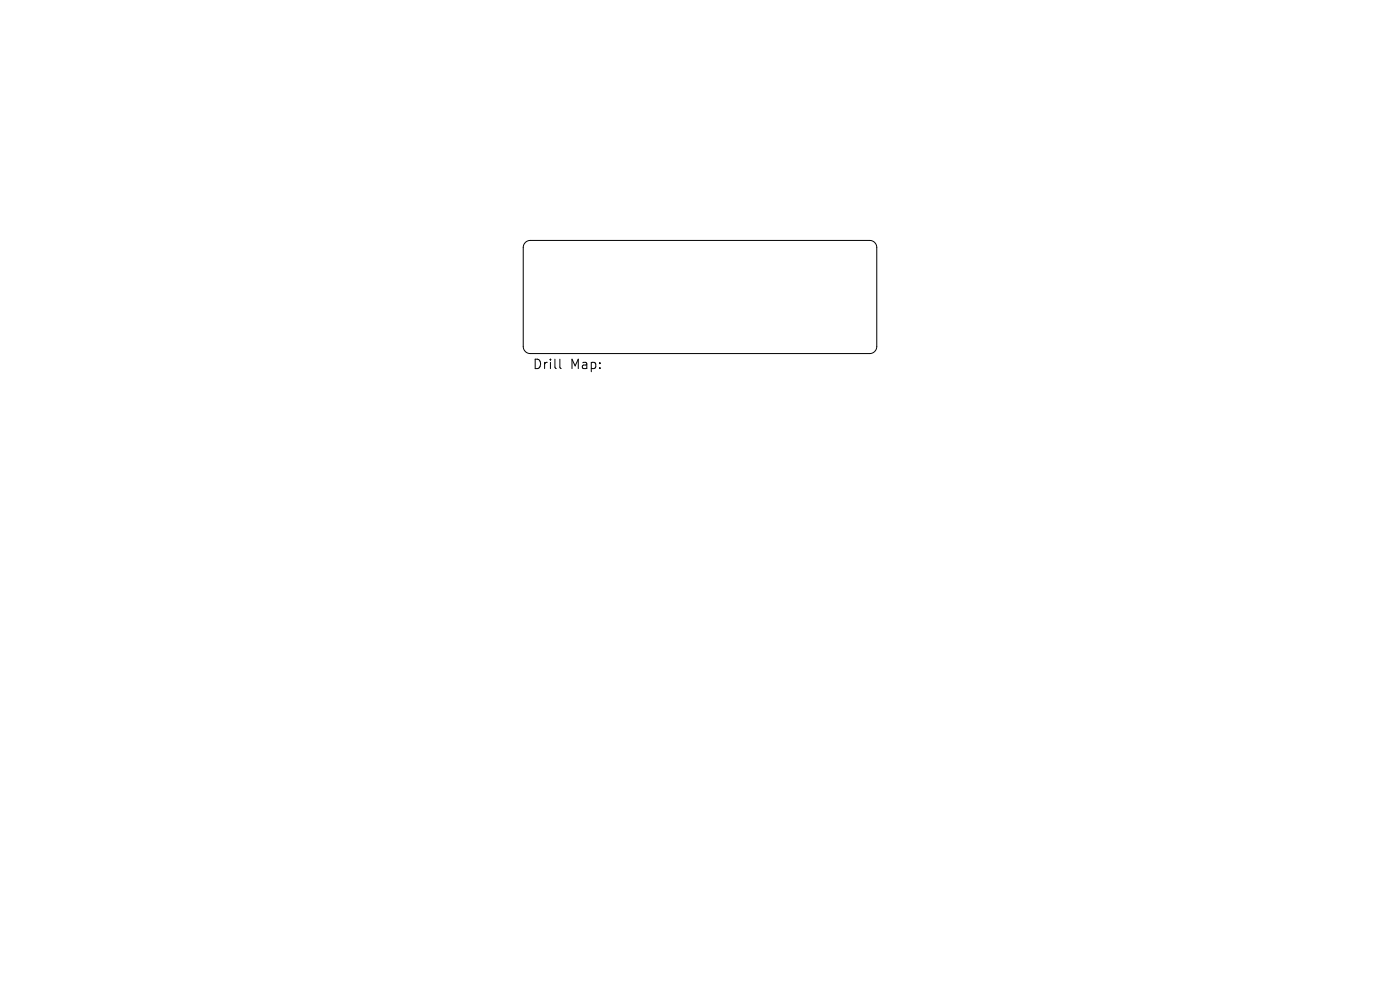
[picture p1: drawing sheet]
<svg xmlns="http://www.w3.org/2000/svg" width="297mm" height="210mm" viewBox="0 0 297 210" stroke-linecap="round" stroke-linejoin="round" font-family="sans-serif">
<defs><g id="words">
<g font-size="2.8">
<text x="112.9" y="78.6">Drill</text>
<text x="120.9" y="78.6">Map:</text>
</g>
</g></defs>
<path d="M111.4 51.4l.5-.3 .6-.1h72a1.5 1.5 0 0 1 1.5 1.5v21a1.5 1.5 0 0 1-1.5 1.5h-72a1.5 1.5 0 0 1-1.5-1.5v-21l.1-.5zM118.8 76.2v1.7l.3 .3" fill="none" stroke="#000" stroke-width=".21"/>
<use href="#words"/>
</svg>
